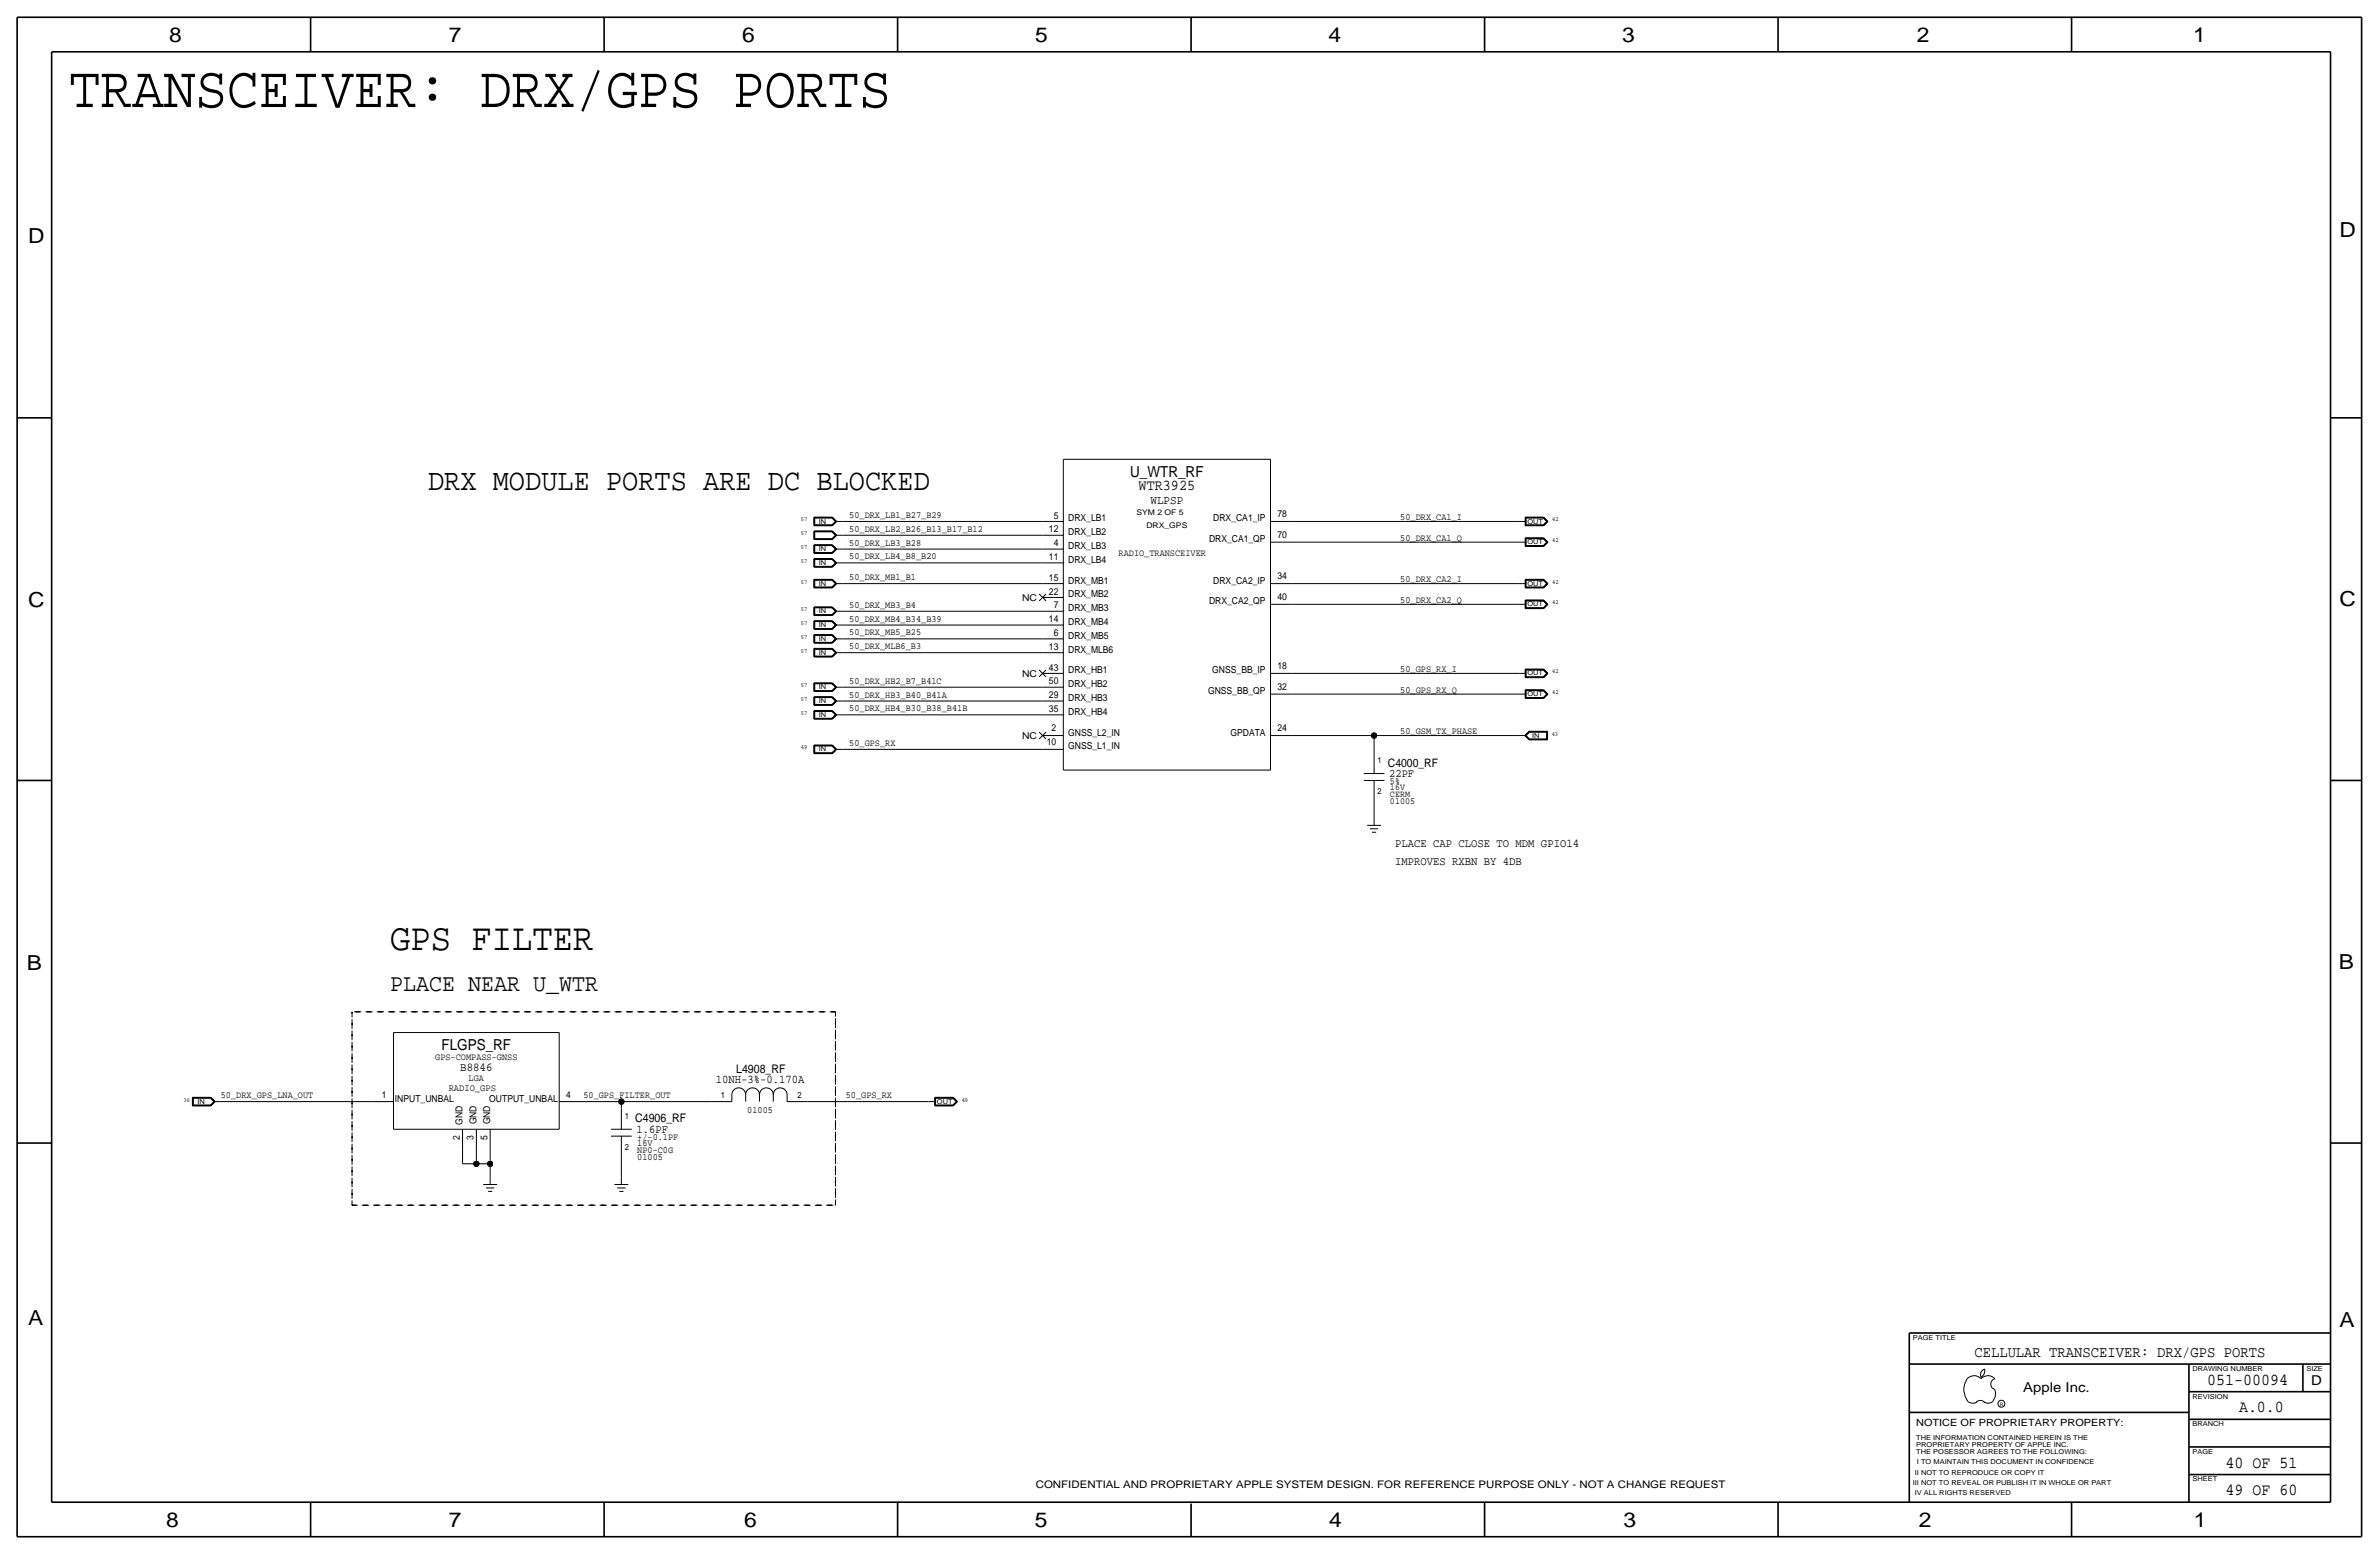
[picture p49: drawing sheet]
<svg xmlns="http://www.w3.org/2000/svg" width="875mm" height="572mm" viewBox="0 0 875 572" stroke-linecap="round" stroke-linejoin="round" font-family="sans-serif">
<defs><g id="words">
<text font-size="21.7" x="25.3" y="39.4">TRANSCEIVER: DRX/GPS PORTS</text>
<text font-size="14" x="143.5" y="349.3">GPS FILTER</text>
<text font-size="11.1" x="157.4" y="180.3">DRX MODULE PORTS ARE DC BLOCKED</text>
<text font-size="8.9" x="143.5" y="364.5">PLACE NEAR U_WTR</text>
<g font-size="7.6">
<text x="62.2" y="15.5">8</text>
<text x="165.1" y="15.5">7</text>
<text x="273" y="15.5">6</text>
<text x="380.7" y="15.5">5</text>
<text x="488.6" y="15.5">4</text>
<text x="596.6" y="15.5">3</text>
<text x="705.1" y="15.5">2</text>
<text x="806.7" y="15.5">1</text>
<text x="10.4" y="89.4">D</text>
<text x="860.5" y="87.1">D</text>
<text x="10.4" y="223.3">C</text>
<text x="860.5" y="222.8">C</text>
<text x="9.8" y="356.6">B</text>
<text x="860.3" y="356.4">B</text>
<text x="10.4" y="487.4">A</text>
<text x="860.5" y="488.2">A</text>
<text x="61.2" y="561.6">8</text>
<text x="165" y="561.6">7</text>
<text x="273.8" y="561.6">6</text>
<text x="380.7" y="561.6">5</text>
<text x="488.9" y="561.6">4</text>
<text x="597.1" y="561.6">3</text>
<text x="705.8" y="561.6">2</text>
<text x="806.9" y="561.6">1</text>
</g>
<g font-size="6.2">
<text x="811.9" y="509.3">051-00094</text>
<text x="823.6" y="519.4">A.0.0</text>
<text x="818.6" y="539.8">40 OF 51</text>
<text x="818.6" y="549.9">49 OF 60</text>
</g>
<text font-size="5.7" x="726.2" y="499.1">CELLULAR TRANSCEIVER: DRX/GPS PORTS</text>
<g font-size="5.6">
<text x="415.7" y="175.3">U_WTR_RF</text>
<text x="418.8" y="180.3">WTR3925</text>
<text x="162.4" y="386.1">FLGPS_RF</text>
</g>
<g font-size="5">
<text x="850.1" y="509.3">D</text>
<text x="744.2" y="511.8">Apple Inc.</text>
</g>
<text font-size="4.5" x="423.2" y="185.4">WLPSP</text>
<g font-size="4.4">
<text x="513.1" y="311.7">PLACE CAP CLOSE TO MDM GPIO14</text>
<text x="513.1" y="318">IMPROVES RXBN BY 4DB</text>
<text x="169.3" y="393.7">B8846</text>
<text x="270.8" y="394.7">L4908_RF</text>
<text x="263.3" y="398.3">10NH-3%-0.170A</text>
<text x="233.6" y="412.8">C4906_RF</text>
<text x="234.1" y="416.6">1.6PF</text>
</g>
<g font-size="4.3">
<text x="510.5" y="281.9">C4000_RF</text>
<text x="511" y="285.8">22PF</text>
</g>
<text font-size="3.8" x="380.9" y="547.4">CONFIDENTIAL AND PROPRIETARY APPLE SYSTEM DESIGN. FOR REFERENCE PURPOSE ONLY - NOT A CHANGE REQUEST</text>
<text font-size="3.7" x="704.8" y="524.5">NOTICE OF PROPRIETARY PROPERTY:</text>
<text font-size="3.6" x="165" y="401.3">RADIO_GPS</text>
<g font-size="3.5">
<text x="312.4" y="190.5">50_DRX_LB1_B27_B29</text>
<text x="387.6" y="190.7">5</text>
<text x="392.9" y="191.8">DRX_LB1</text>
<text x="446.3" y="191.8">DRX_CA1_IP</text>
<text x="469.8" y="190.2">78</text>
<text x="515.1" y="191.2">50_DRX_CA1_I</text>
<text x="312.4" y="195.6">50_DRX_LB2_B26_B13_B17_B12</text>
<text x="385.8" y="195.8">12</text>
<text x="392.9" y="196.9">DRX_LB2</text>
<text x="469.8" y="197.9">70</text>
<text x="312.4" y="200.6">50_DRX_LB3_B28</text>
<text x="387.6" y="200.9">4</text>
<text x="392.9" y="201.9">DRX_LB3</text>
<text x="444.7" y="199.4">DRX_CA1_QP</text>
<text x="515.1" y="198.9">50_DRX_CA1_Q</text>
<text x="312.4" y="205.7">50_DRX_LB4_B8_B20</text>
<text x="385.8" y="206">11</text>
<text x="392.9" y="207">DRX_LB4</text>
<text x="411.4" y="204.5">RADIO_TRANSCEIVER</text>
<text x="312.4" y="213.3">50_DRX_MB1_B1</text>
<text x="385.8" y="213.6">15</text>
<text x="392.9" y="214.6">DRX_MB1</text>
<text x="446.3" y="214.6">DRX_CA2_IP</text>
<text x="469.8" y="213.1">34</text>
<text x="515.1" y="214.1">50_DRX_CA2_I</text>
<text x="375.9" y="221">NC</text>
<text x="385.8" y="218.7">22</text>
<text x="392.9" y="219.7">DRX_MB2</text>
<text x="469.8" y="220.7">40</text>
<text x="515.1" y="221.7">50_DRX_CA2_Q</text>
<text x="312.4" y="223.5">50_DRX_MB3_B4</text>
<text x="387.6" y="223.8">7</text>
<text x="392.9" y="224.8">DRX_MB3</text>
<text x="444.7" y="222.3">DRX_CA2_QP</text>
<text x="312.4" y="233.7">50_DRX_MB5_B25</text>
<text x="312.4" y="228.6">50_DRX_MB4_B34_B39</text>
<text x="385.8" y="228.9">14</text>
<text x="387.6" y="233.9">6</text>
<text x="392.9" y="229.9">DRX_MB4</text>
<text x="312.4" y="238.7">50_DRX_MLB6_B3</text>
<text x="385.8" y="239">13</text>
<text x="392.9" y="235">DRX_MB5</text>
<text x="392.9" y="240">DRX_MLB6</text>
<text x="312.4" y="251.4">50_DRX_HB2_B7_B41C</text>
<text x="375.9" y="248.9">NC</text>
<text x="385.8" y="251.7">50</text>
<text x="385.8" y="246.6">43</text>
<text x="392.9" y="247.7">DRX_HB1</text>
<text x="445.9" y="247.7">GNSS_BB_IP</text>
<text x="469.8" y="246.1">18</text>
<text x="515.1" y="247.1">50_GPS_RX_I</text>
<text x="312.4" y="256.5">50_DRX_HB3_B40_B41A</text>
<text x="385.8" y="256.8">29</text>
<text x="392.9" y="252.7">DRX_HB2</text>
<text x="392.9" y="257.8">DRX_HB3</text>
<text x="444.3" y="255.3">GNSS_BB_QP</text>
<text x="469.8" y="253.7">32</text>
<text x="515.1" y="254.8">50_GPS_RX_Q</text>
<text x="312.4" y="261.6">50_DRX_HB4_B30_B38_B41B</text>
<text x="385.8" y="261.9">35</text>
<text x="392.9" y="262.9">DRX_HB4</text>
<text x="386.8" y="269">2</text>
<text x="469.8" y="269">24</text>
<text x="515.1" y="270">50_GSM_TX_PHASE</text>
<text x="312.4" y="274.3">50_GPS_RX</text>
<text x="375.9" y="271.8">NC</text>
<text x="385.1" y="274.1">10</text>
<text x="392.9" y="275.6">GNSS_L1_IN</text>
<text x="392.9" y="270.5">GNSS_L2_IN</text>
<text x="452.6" y="270.5">GPDATA</text>
<text x="511.3" y="290.6">16V</text>
<text x="511.3" y="293.1">CERM</text>
<text x="511.3" y="288.3">5%</text>
<text x="511.3" y="295.7">01005</text>
<text x="160.1" y="389.9">GPS-COMPASS-GNSS</text>
<text x="172.4" y="397.5">LGA</text>
<text x="81.2" y="403.9">50_DRX_GPS_LNA_OUT</text>
<text x="140.5" y="403.9">1</text>
<text x="145.2" y="405.1">INPUT_UNBAL</text>
<text x="180" y="405.1">OUTPUT_UNBAL</text>
<text x="208.2" y="403.9">4</text>
<text x="214.6" y="403.9">50_GPS_FILTER_OUT</text>
<text x="311.1" y="403.9">50_GPS_RX</text>
<text x="170.1" y="413.6" transform="rotate(-90 170.1 413.6)">GND</text>
<text x="175.2" y="413.5" transform="rotate(-90 175.2 413.5)">GND</text>
<text x="180.3" y="413.5" transform="rotate(-90 180.3 413.5)">GND</text>
<text x="274.9" y="409.2">01005</text>
<text x="169.1" y="419.1" transform="rotate(-90 169.1 419.1)">2</text>
<text x="174.2" y="419.1" transform="rotate(-90 174.2 419.1)">3</text>
<text x="179.3" y="419.1" transform="rotate(-90 179.3 419.1)">5</text>
<text x="234.4" y="419.1">+/-0.1PF</text>
<text x="234.4" y="423.9">NP0-C0G</text>
<text x="234.4" y="421.4">16V</text>
<text x="234.4" y="426.5">01005</text>
</g>
<g font-size="3.2">
<text x="265.1" y="403.9">1</text>
<text x="293.3" y="403.9">2</text>
<text x="229.8" y="411.5">1</text>
<text x="229.8" y="422.9">2</text>
</g>
<g font-size="3.1">
<text x="506.7" y="280.7">1</text>
<text x="506.7" y="292.1">2</text>
</g>
<g font-size="2.9">
<text x="418" y="189.2">SYM 2 OF 5</text>
<text x="421.7" y="194.3">DRX_GPS</text>
</g>
<g font-size="2.5">
<text x="301.2" y="192.5">IN</text>
<text x="561.8" y="192.5">OUT</text>
<text x="301.2" y="202.7">IN</text>
<text x="561.8" y="200.2">OUT</text>
<text x="301.2" y="207.8">IN</text>
<text x="301.2" y="215.4">IN</text>
<text x="561.8" y="215.4">OUT</text>
<text x="301.2" y="225.6">IN</text>
<text x="561.8" y="223">OUT</text>
<text x="301.2" y="230.6">IN</text>
<text x="301.2" y="235.7">IN</text>
<text x="301.2" y="240.8">IN</text>
<text x="561.8" y="248.4">OUT</text>
<text x="301.2" y="253.5">IN</text>
<text x="561.8" y="256">OUT</text>
<text x="301.2" y="263.7">IN</text>
<text x="301.2" y="258.6">IN</text>
<text x="563.6" y="271.3">IN</text>
<text x="301.2" y="276.4">IN</text>
<text x="72.6" y="405.9">IN</text>
<text x="344.6" y="405.9">OUT</text>
<text x="703.5" y="492.8">PAGE TITLE</text>
<text x="806.4" y="504.2">DRAWING NUMBER</text>
<text x="848.3" y="504.2">SIZE</text>
<text x="806.4" y="514.4">REVISION</text>
<text x="806.4" y="524.5">BRANCH</text>
<text x="704.8" y="532.1">PROPRIETARY PROPERTY OF APPLE INC.</text>
<text x="704.8" y="529.6">THE INFORMATION CONTAINED HEREIN IS THE</text>
<text x="704.8" y="534.7">THE POSESSOR AGREES TO THE FOLLOWING:</text>
<text x="705.1" y="538.5">I TO MAINTAIN THIS DOCUMENT IN CONFIDENCE</text>
<text x="806.4" y="534.7">PAGE</text>
<text x="704.3" y="542.3">II NOT TO REPRODUCE OR COPY IT</text>
<text x="806.4" y="544.8">SHEET</text>
<text x="703.5" y="546.1">III NOT TO REVEAL OR PUBLISH IT IN WHOLE OR PART</text>
<text x="704.3" y="549.9">IV ALL RIGHTS RESERVED</text>
</g>
<g font-size="2.3">
<text x="294.5" y="191.8">57</text>
<text x="570.9" y="191.8">42</text>
<text x="294.5" y="196.9">57</text>
<text x="294.5" y="201.9">57</text>
<text x="570.9" y="199.4">42</text>
<text x="294.5" y="207">57</text>
<text x="294.5" y="214.6">57</text>
<text x="570.9" y="214.6">42</text>
<text x="294.5" y="224.8">57</text>
<text x="570.9" y="222.3">42</text>
<text x="294.5" y="229.9">57</text>
<text x="294.5" y="235">57</text>
<text x="294.5" y="240">57</text>
<text x="570.9" y="247.7">42</text>
<text x="294.5" y="252.7">57</text>
<text x="294.5" y="257.8">57</text>
<text x="570.9" y="255.3">42</text>
<text x="294.5" y="262.9">57</text>
<text x="294.5" y="275.6">49</text>
<text x="570.7" y="270.5">43</text>
<text x="67.5" y="405.1">36</text>
<text x="353.7" y="405.1">49</text>
</g>
<text font-size="1.8" x="735.5" y="516.9">R</text>
</g></defs>
<g fill="none" stroke="#000" stroke-width=".37">
<path d="M391.1 168.9h76.2zM391.1 168.9v114.3zM467.3 168.9v114.3zM299.4 190.2v3.1zM299.4 193.3h6.8zM299.4 195.3v3.1zM299.4 198.4h6.8zM299.4 190.2h6.8zM299.4 195.3h6.8zM299.5 190.3v2.9zM299.5 193.2h6.6zM299.5 195.4v2.9z"/>
<path d="M299.5 198.3h6.6zM299.5 190.3h6.6zM299.5 195.4h6.6zM299.6 190.4h6.5zM299.6 195.5h6.5zM299.6 190.4v2.7zM299.6 193.1h6.5zM299.6 195.5v2.7zM299.6 198.2h6.5zM299.7 190.5h6.3zM299.7 190.5v2.5zM299.7 193h6.3z"/>
<path d="M299.7 195.6h6.3zM299.7 195.6v2.5zM299.7 198.1h6.3zM306 193l1.3-1.2zM306 190.5l1.3 1.3zM306 195.6l1.3 1.3zM306.1 193.1l1.3-1.3zM306.1 198.2l1.3-1.3zM306.1 190.4l1.3 1.4zM306.1 195.5l1.3 1.4zM306.1 190.3l1.5 1.5zM306.1 195.4l1.5 1.5z"/>
<path d="M306.1 193.2l1.5-1.4zM306.1 198.3l1.5-1.4zM306.2 190.2l1.5 1.6zM306.2 195.3l1.5 1.6zM306.2 193.3l1.5-1.5zM306.2 198.4l1.5-1.6zM307.3 191.8h2.5zM307.3 196.9h2.5zM307.3 196.8l-1.3 1.3zM309.8 196.9h73.7zM309.8 191.8h73.7zM383.5 196.9h7.6z"/>
<path d="M383.5 191.8h7.6zM467.3 191.8h7.6zM467.3 199.4h7.6zM474.9 199.4h83.9zM474.9 191.8h83.9zM558.8 199.4h2.5zM558.8 191.8h2.5zM561 197.8v3.2zM561 193.3h6.8zM561 190.2v3.1zM561 197.8h6.8zM561 190.2h6.8z"/>
<path d="M561.1 197.9h6.6zM561.1 190.3h6.6zM561.1 197.9v3zM561.1 190.3v2.9zM561.1 193.2h6.6zM561.2 198h6.5zM561.2 190.4h6.5zM561.2 198v2.8zM561.2 190.4v2.7zM561.2 193.1h6.5zM561.3 198.1h6.3zM561.3 198.1v2.6z"/>
<path d="M561.3 190.5h6.3zM561.3 190.5v2.5zM561.3 193h6.3zM567.6 198.1l1.3 1.3zM567.6 190.5l1.3 1.3zM567.6 193l1.3-1.2zM567.7 193.1l1.4-1.3zM567.7 198l1.4 1.4zM567.7 190.4l1.4 1.4zM567.7 193.2l1.5-1.4zM567.7 197.9l1.5 1.5zM567.7 190.3l1.5 1.5z"/>
<path d="M567.8 197.8l1.6 1.6zM567.8 190.2l1.6 1.6zM567.8 193.3l1.6-1.5zM299.4 213.1v3.1zM299.4 216.2h6.8zM299.4 205.4v3.2zM299.4 208.6h6.8zM299.4 200.4v3.1zM299.4 203.5h6.8zM299.4 213.1h6.8zM299.4 205.4h6.8zM299.4 200.4h6.8z"/>
<path d="M299.5 213.2v2.9zM299.5 216.1h6.6zM299.5 205.5v3zM299.5 208.5h6.6zM299.5 200.5v2.9zM299.5 203.4h6.6zM299.5 213.2h6.6zM299.5 205.5h6.6zM299.5 200.5h6.6zM299.6 213.3h6.5zM299.6 205.6h6.5zM299.6 200.6h6.5z"/>
<path d="M299.6 213.3v2.7zM299.6 216h6.5zM299.6 205.6v2.8zM299.6 208.4h6.5zM299.6 200.6v2.7zM299.6 203.3h6.5zM299.7 213.4h6.3zM299.7 213.4v2.5zM299.7 215.9h6.3zM299.7 205.7h6.3zM299.7 205.7v2.6zM299.7 208.3h6.3z"/>
<path d="M299.7 200.7h6.3zM299.7 200.7v2.5zM299.7 203.2h6.3zM306 215.9l1.3-1.3zM306 208.3l1.3-1.3zM306 203.2l1.3-1.3zM306 213.4l1.3 1.2zM306 205.7l1.3 1.3zM306 200.7l1.3 1.2zM306.1 216l1.3-1.4zM306.1 208.4l1.3-1.4zM306.1 203.3l1.3-1.4z"/>
<path d="M306.1 213.3l1.3 1.3zM306.1 205.6l1.3 1.4zM306.1 200.6l1.3 1.3zM306.1 213.2l1.5 1.4zM306.1 205.5l1.5 1.5zM306.1 200.5l1.5 1.4zM306.1 216.1l1.5-1.5zM306.1 208.5l1.5-1.5zM306.1 203.4l1.5-1.5zM306.2 213.1l1.5 1.5zM306.2 205.4l1.5 1.6zM306.2 200.4l1.5 1.5z"/>
<path d="M306.2 216.2l1.5-1.6zM306.2 208.6l1.5-1.6zM306.2 203.5l1.5-1.6zM307.3 214.6h2.5zM307.3 207h2.5zM307.3 201.9h2.5zM309.8 201.9h73.7zM309.8 207h73.7zM309.8 214.6h73.7zM382.2 218.4l2.6 2.6zM383.5 207h7.6zM383.5 219.7h7.6z"/>
<path d="M383.5 214.6h7.6zM383.5 201.9h7.6zM467.3 214.6h7.6zM474.9 214.6h83.9zM558.8 214.6h2.5zM561 201h6.8zM561 216.2h6.8zM561 213.1v3.1zM561 213.1h6.8zM561.1 213.2h6.6zM561.1 200.9h6.6zM561.1 213.2v2.9z"/>
<path d="M561.1 216.1h6.6zM561.2 213.3h6.5zM561.2 200.8h6.5zM561.2 213.3v2.7zM561.2 216h6.5zM561.3 200.7h6.3zM561.3 213.4h6.3zM561.3 213.4v2.5zM561.3 215.9h6.3zM567.6 213.4l1.3 1.2zM567.6 200.7l1.3-1.3zM567.6 215.9l1.3-1.3z"/>
<path d="M567.7 200.8l1.4-1.4zM567.7 216l1.4-1.4zM567.7 213.3l1.4 1.3zM567.7 200.9l1.5-1.5zM567.7 216.1l1.5-1.5zM567.7 213.2l1.5 1.4zM567.8 213.1l1.6 1.5zM567.8 201l1.6-1.6zM567.8 216.2l1.6-1.6zM299.4 223.2v3.2zM299.4 226.4h6.8zM299.4 238.5v3.1z"/>
<path d="M299.4 233.4v3.1zM299.4 236.5h6.8zM299.4 228.3v3.1zM299.4 231.4h6.8zM299.4 223.2h6.8zM299.4 238.5h6.8zM299.4 233.4h6.8zM299.4 228.3h6.8zM299.5 223.3v3zM299.5 226.3h6.6zM299.5 238.6v2.9zM299.5 233.5v2.9z"/>
<path d="M299.5 236.4h6.6zM299.5 228.4v2.9zM299.5 231.3h6.6zM299.5 223.3h6.6zM299.5 238.6h6.6zM299.5 233.5h6.6zM299.5 228.4h6.6zM299.6 223.4h6.5zM299.6 238.7h6.5zM299.6 233.6h6.5zM299.6 228.5h6.5zM299.6 223.4v2.8z"/>
<path d="M299.6 226.2h6.5zM299.6 238.7v2.7zM299.6 233.6v2.7zM299.6 236.3h6.5zM299.6 228.5v2.7zM299.6 231.2h6.5zM299.7 223.5h6.3zM299.7 223.5v2.6zM299.7 226.1h6.3zM299.7 238.8h6.3zM299.7 238.8v2.5zM299.7 233.7h6.3z"/>
<path d="M299.7 233.7v2.5zM299.7 236.2h6.3zM299.7 228.6h6.3zM299.7 228.6v2.5zM299.7 231.1h6.3zM306 226.1l1.3-1.3zM306 236.2l1.3-1.3zM306 231.1l1.3-1.2zM306 223.5l1.3 1.3zM306 238.8l1.3 1.2zM306 233.7l1.3 1.3zM306 228.6l1.3 1.3z"/>
<path d="M306.1 226.2l1.3-1.4zM306.1 236.3l1.3-1.3zM306.1 231.2l1.3-1.3zM306.1 223.4l1.3 1.4zM306.1 238.7l1.3 1.3zM306.1 233.6l1.3 1.4zM306.1 228.5l1.3 1.4zM306.1 223.3l1.5 1.5zM306.1 238.6l1.5 1.4zM306.1 233.5l1.5 1.5zM306.1 228.4l1.5 1.5zM306.1 226.3l1.5-1.5z"/>
<path d="M306.1 236.4l1.5-1.4zM306.1 231.3l1.5-1.4zM306.2 223.2l1.5 1.6zM306.2 238.5l1.5 1.5zM306.2 233.4l1.5 1.6zM306.2 228.3l1.5 1.6zM306.2 226.4l1.5-1.6zM306.2 236.5l1.5-1.6zM306.2 231.4l1.5-1.5zM307.3 224.8h2.5zM307.3 235h2.5zM307.3 229.9h2.5z"/>
<path d="M309.8 224.8h73.7zM309.8 229.9h73.7zM309.8 235h73.7zM382.2 221l2.6-2.6zM383.5 235h7.6zM383.5 229.9h7.6zM383.5 224.8h7.6zM467.3 222.3h7.6zM474.9 222.3h83.9zM558.8 222.3h2.5zM561 223.8h6.8zM561 220.7v3.1z"/>
<path d="M561 220.7h6.8zM561.1 220.8h6.6zM561.1 220.8v2.9zM561.1 223.7h6.6zM561.2 220.9h6.5zM561.2 220.9v2.7zM561.2 223.6h6.5zM561.3 221h6.3zM561.3 221v2.5zM561.3 223.5h6.3zM567.6 221l1.3 1.3zM567.6 223.5l1.3-1.3z"/>
<path d="M567.7 223.6l1.4-1.3zM567.7 220.9l1.4 1.4zM567.7 223.7l1.5-1.4zM567.7 220.8l1.5 1.5zM567.8 220.7l1.6 1.6zM569.4 222.2l-1.6 1.6zM299.4 251.2v3.1zM299.4 254.3h6.8zM299.4 241.6h6.8zM299.4 256.2v3.2zM299.4 259.4h6.8zM299.4 251.2h6.8z"/>
<path d="M299.4 256.2h6.8zM299.5 251.3v2.9zM299.5 254.2h6.6zM299.5 241.5h6.6zM299.5 256.3v3zM299.5 259.3h6.6zM299.5 251.3h6.6zM299.5 256.3h6.6zM299.6 251.4h6.5zM299.6 256.4h6.5zM299.6 251.4v2.7zM299.6 254.1h6.5z"/>
<path d="M299.6 241.4h6.5zM299.6 256.4v2.8zM299.6 259.2h6.5zM299.7 251.5h6.3zM299.7 251.5v2.5zM299.7 254h6.3zM299.7 241.3h6.3zM299.7 256.5h6.3zM299.7 256.5v2.6zM299.7 259.1h6.3zM306 259.1l1.3-1.3zM306 251.5l1.3 1.2z"/>
<path d="M306 256.5l1.3 1.3zM306.1 254.1l1.3-1.4zM306.1 241.4l1.3-1.4zM306.1 259.2l1.3-1.4zM306.1 251.4l1.3 1.3zM306.1 256.4l1.3 1.4zM306.1 251.3l1.5 1.4zM306.1 256.3l1.5 1.5zM306.1 254.2l1.5-1.5zM306.1 241.5l1.5-1.5zM306.1 259.3l1.5-1.5zM306.2 251.2l1.5 1.5z"/>
<path d="M306.2 256.2l1.5 1.6zM306.2 254.3l1.5-1.6zM306.2 241.6l1.5-1.6zM306.2 259.4l1.5-1.6zM307.3 252.7h2.5zM307.3 240h2.5zM307.3 257.8h2.5zM307.3 252.7l-1.3 1.3zM307.3 240l-1.3 1.3zM309.8 240h73.7zM309.8 252.7h73.7zM309.8 257.8h73.7z"/>
<path d="M382.2 248.9l2.6-2.5zM382.2 246.4l2.6 2.5zM383.5 247.7h7.6zM383.5 240h7.6zM383.5 257.8h7.6zM383.5 252.7h7.6zM467.3 247.7h7.6zM467.3 255.3h7.6zM474.9 255.3h83.9zM474.9 247.7h83.9zM558.8 247.7h2.5zM558.8 255.3h2.5z"/>
<path d="M561 249.2h6.8zM561 246.1v3.1zM561 256.8h6.8zM561 253.7v3.1zM561 246.1h6.8zM561 253.7h6.8zM561.1 246.2h6.6zM561.1 253.8h6.6zM561.1 246.2v2.9zM561.1 249.1h6.6zM561.1 253.8v2.9zM561.1 256.7h6.6z"/>
<path d="M561.2 246.3h6.5zM561.2 253.9h6.5zM561.2 246.3v2.7zM561.2 249h6.5zM561.2 253.9v2.7zM561.2 256.6h6.5zM561.3 246.4h6.3zM561.3 246.4v2.5zM561.3 248.9h6.3zM561.3 254h6.3zM561.3 254v2.5zM561.3 256.5h6.3z"/>
<path d="M567.6 246.4l1.3 1.3zM567.6 254l1.3 1.3zM567.6 248.9l1.3-1.3zM567.6 256.5l1.3-1.2zM567.7 249l1.4-1.3zM567.7 256.6l1.4-1.3zM567.7 246.3l1.4 1.4zM567.7 253.9l1.4 1.4zM567.7 249.1l1.5-1.4zM567.7 256.7l1.5-1.4zM567.7 246.2l1.5 1.5zM567.7 253.8l1.5 1.5z"/>
<path d="M567.8 246.1l1.6 1.6zM567.8 253.7l1.6 1.6zM567.8 249.2l1.6-1.6zM569.4 255.3l-1.6 1.5zM299.4 274v3.2zM299.4 277.2h6.8zM299.4 261.3v3.2zM299.4 264.5h6.8zM299.4 274h6.8zM299.4 261.3h6.8zM299.5 274.1v3zM299.5 277.1h6.6z"/>
<path d="M299.5 261.4v3zM299.5 264.4h6.6zM299.5 274.1h6.6zM299.5 261.4h6.6zM299.6 274.2h6.5zM299.6 261.5h6.5zM299.6 274.2v2.8zM299.6 277h6.5zM299.6 261.5v2.8zM299.6 264.3h6.5zM299.7 274.3h6.3zM299.7 274.3v2.6z"/>
<path d="M299.7 276.9h6.3zM299.7 261.6h6.3zM299.7 261.6v2.6zM299.7 264.2h6.3zM306 276.9l1.3-1.3zM306 264.2l1.3-1.3zM306 274.3l1.3 1.3zM306 261.6l1.3 1.3zM306.1 277l1.3-1.4zM306.1 264.3l1.3-1.4zM306.1 274.2l1.3 1.4zM306.1 261.5l1.3 1.4z"/>
<path d="M306.1 274.1l1.5 1.5zM306.1 261.4l1.5 1.5zM306.1 277.1l1.5-1.5zM306.1 264.4l1.5-1.5zM306.2 274l1.5 1.6zM306.2 261.3l1.5 1.6zM306.2 277.2l1.5-1.6zM306.2 264.5l1.5-1.6zM307.3 275.6h2.5zM307.3 262.9h2.5zM309.8 262.9h73.7zM309.8 275.6h73.7z"/>
<path d="M382.2 271.8l2.6-2.6zM382.2 269.2l2.6 2.6zM383.5 275.6h7.6zM383.5 270.5h7.6zM383.5 262.9h7.6zM467.3 270.5h7.6zM474.9 270.5h30.5zM505.4 270.5h53.4zM505.4 270.5v6.4zM505.4 276.9v7.6zM558.8 270.5h2.5zM560.8 270.5l1.6 1.6z"/>
<path d="M560.8 270.5l1.6-1.6zM561 270.5l1.5-1.5zM561 270.5l1.5 1.5zM561.1 270.5l1.4-1.4zM561.1 270.5l1.4 1.4zM561.3 270.5l1.3 1.3zM561.3 270.5l1.3-1.3zM562.4 268.9h6.8zM562.4 272.1h6.8zM562.5 272h6.6zM562.5 269h6.6zM562.5 271.9h6.5z"/>
<path d="M562.5 269.1h6.5zM562.6 271.8h6.3zM562.6 269.2h6.3zM568.9 269.2v2.6zM569 269.1v2.8zM569.1 269v3zM569.2 268.9v3.2zM391.1 283.2h76.2zM501.6 287h7.6zM501.6 284.5h7.6zM505.4 294.6v6.4zM505.4 287v7.6z"/>
<path d="M502.9 303.5h5.1zM503.9 304.8h3zM504.6 306.1h1.6zM505.4 301v2.5zM144.7 379.7v35.6zM144.7 379.7h61zM205.7 379.7v35.6zM70.8 403.6v3.1zM70.8 406.7h6.8zM70.8 403.6h6.8zM70.9 403.7h6.6zM70.9 403.7v2.9z"/>
<path d="M70.9 406.6h6.6zM71 403.8v2.7zM71 406.5h6.5zM71 403.8h6.5zM71.1 403.9h6.3zM71.1 403.9v2.5zM71.1 406.4h6.3zM77.4 406.4l1.3-1.3zM77.4 403.9l1.3 1.2zM77.5 403.8l1.3 1.3zM77.5 403.7l1.5 1.4zM77.5 406.6l1.5-1.5z"/>
<path d="M77.6 406.7l1.5-1.6zM77.6 403.6l1.5 1.5zM78.7 405.1h2.5zM78.8 405.1l-1.3 1.4zM81.2 405.1h55.9zM137.1 405.1h7.6zM144.7 415.3h61zM170.1 415.3v7.6zM175.2 415.3v7.6zM180.3 415.3v7.6zM205.7 405.1h7.6zM213.3 405.1h15.2z"/>
<path d="M224.7 417.8h7.7zM224.7 415.3h7.7zM228.5 405.1h33.1zM228.5 405.1v2.6zM228.5 407.7v7.6zM228.5 417.8v7.7zM261.6 405.1h7.6zM269.2 402.6a2.54 2.54 0 0 1 2.5-2.5 2.54 2.54 0 0 1 2.6 2.5 2.54 2.54 0 0 1 2.5-2.5 2.54 2.54 0 0 1 2.5 2.5 2.54 2.54 0 0 1 2.6-2.5 2.54 2.54 0 0 1 2.5 2.5 2.54 2.54 0 0 1 2.6-2.5 2.54 2.54 0 0 1 2.5 2.5M269.2 402.6v2.5zM274.3 402.6v2.5zM279.3 402.6v2.5zM284.4 402.6v2.5z"/>
<path d="M289.5 405.1h7.6zM289.5 402.6v2.5zM297.1 405.1h44.5zM341.6 405.1h2.5zM343.8 406.7h6.8zM343.8 403.6v3.1zM343.8 403.6h6.8zM343.9 403.7v2.9zM343.9 406.6h6.7zM343.9 403.7h6.7zM344 403.8h6.5zM344 403.8v2.7z"/>
<path d="M344 406.5h6.5zM344.1 403.9h6.4zM344.1 403.9v2.5zM344.1 406.4h6.4zM350.5 406.4l1.2-1.3zM350.5 403.9l1.2 1.2zM350.5 406.5l1.4-1.4zM350.5 403.8l1.4 1.3zM350.6 403.7l1.4 1.4zM350.6 406.6l1.4-1.5zM350.6 403.6l1.6 1.5zM350.6 406.7l1.6-1.6z"/>
<path d="M170.1 422.9v5.1zM170.1 428h5.1zM175.2 422.9v5.1zM175.2 428h5.1zM177.7 435.6h5.1zM178.8 436.9h3zM179.5 438.1h1.6zM180.3 422.9v5.1zM180.3 428v5.1zM180.3 433.1v2.5zM226 435.6h5.1zM227 436.9h3.1z"/>
<path d="M227.8 438.1h1.5zM228.5 425.5v7.6zM228.5 433.1v2.5zM724.1 515.6l.5 .2a2.67 2.67 0 0 0 2.5-.2M726.8 515.7a2.09 2.09 0 0 1 3.1 0M728.6 506.5a2.69 2.69 0 0 0 1.3-3 2.26 2.26 0 0 0-1.3 3M729.7 515.6l.4 .2a2.67 2.67 0 0 0 2.6-.2M733.7 511.1a4.5 4.5 0 0 1-1 4.6M733.8 511a2.08 2.08 0 0 1-1.6-2 2.08 2.08 0 0 1 1.6-2 3.4 3.4 0 0 0-5.1 0 3.6 3.6 0 0 0-3.9-.8 3.6 3.6 0 0 0-2.3 3.3 7.1 7.1 0 0 0 1.6 6.2"/>
<circle cx="736.1" cy="516.2" r="1.28"/>
</g>
<path d="M129.5 372.1v71.1zM129.5 372.1h177.8zM307.3 372.1v71.1zM129.5 443.2h177.8z" fill="none" stroke="#000" stroke-width=".37" stroke-dasharray="2.1" stroke-linecap="butt"/>
<g fill="#000" stroke="#000" stroke-width=".37">
<circle cx="505.4" cy="270.5" r="1.02"/>
<circle cx="228.5" cy="405.1" r="1.02"/>
<circle cx="175.2" cy="428" r="1.02"/>
<circle cx="180.3" cy="428" r="1.02"/>
</g>
<g fill="none" stroke="#000" stroke-width=".6" stroke-linecap="butt">
<path d="M6.3 6.4v558.7zM6.3 6.4h862.3zM19 19.1v533.4zM19 19.1h838.2zM114.2 6.4v12.7zM222.2 6.4v12.7zM330.1 6.4v12.7zM438.1 6.4v12.7zM546.1 6.4v12.7zM654 6.4v12.7zM762 6.4v12.7zM857.2 19.1v533.4z"/>
<path d="M868.6 6.4v558.7zM6.3 153.7h12.7zM857.2 153.7h11.4zM6.3 287h12.7zM857.2 287h11.4zM6.3 420.4h12.7zM857.2 420.4h11.4zM702.3 490.2v62.3zM702.3 490.2h154.9zM702.3 519.4h102.8zM702.3 501.6h154.9zM805.1 501.6v50.8z"/>
<path d="M805.1 511.8h52.1zM847 501.6v10.2zM805.1 522h52.1zM805.1 532.1h52.1zM19 552.5h838.2zM114.2 552.4v12.7zM222.2 552.5v12.7zM330.1 552.5v12.7zM438.1 553v12.1zM546.1 552.5v12.7zM654 552.5v12.7zM762 552.5v12.7z"/>
<path d="M805.1 542.3h52.1zM6.3 565.1h862.3z"/>
</g>
<use href="#words"/>
</svg>
